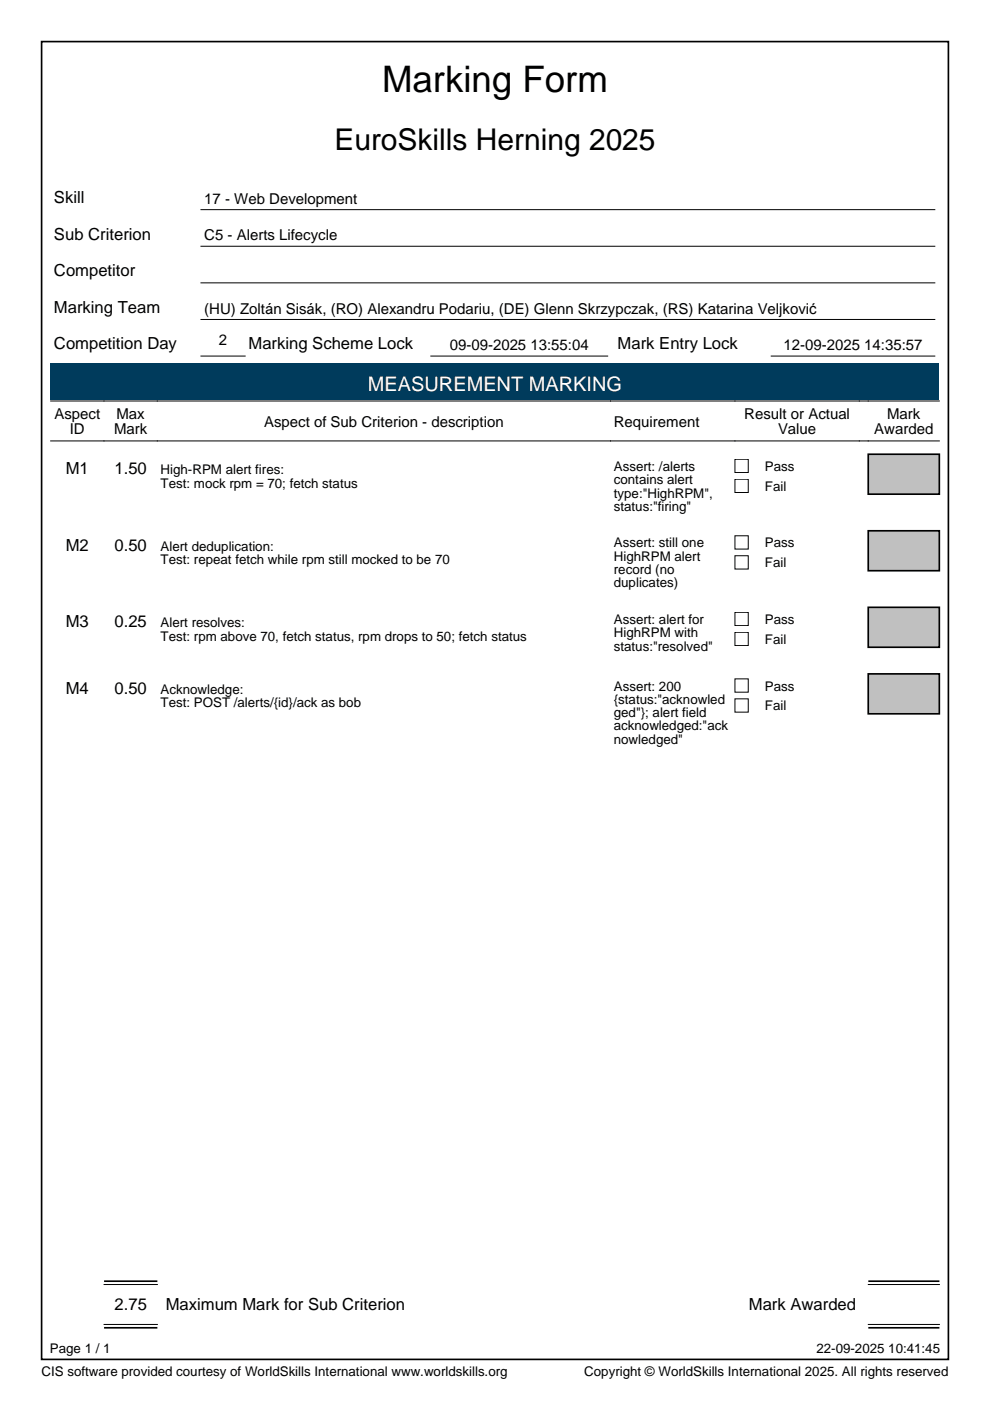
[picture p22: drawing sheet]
<svg xmlns="http://www.w3.org/2000/svg" width="210mm" height="297mm" viewBox="0 0 210 297" stroke-linecap="round" stroke-linejoin="round" font-family="sans-serif">
<defs><g id="words">
<text font-size="7.8" x="81" y="19.4">Marking Form</text>
<text font-size="6.3" x="70.9" y="31.7">EuroSkills Herning 2025</text>
<text font-size="4.2" fill="#fff" x="78" y="82.9">MEASUREMENT MARKING</text>
<g font-size="3.5">
<text x="11.4" y="43">Skill</text>
<text x="11.4" y="50.8">Sub Criterion</text>
<text x="11.4" y="58.6">Competitor</text>
<text x="11.4" y="66.3">Marking Team</text>
<text x="11.4" y="74.1">Competition Day</text>
<text x="52.7" y="74.1">Marking Scheme Lock</text>
<text x="131" y="74.1">Mark Entry Lock</text>
<text x="13.9" y="100.5">M1</text>
<text x="24.3" y="100.5">1.50</text>
<text x="13.9" y="116.8">M2</text>
<text x="24.3" y="116.8">0.50</text>
<text x="13.9" y="133">M3</text>
<text x="24.3" y="133">0.25</text>
<text x="13.9" y="147.1">M4</text>
<text x="24.3" y="147.1">0.50</text>
<text x="24.3" y="277.8">2.75</text>
<text x="35.1" y="277.8">Maximum Mark for Sub Criterion</text>
<text x="158.8" y="277.8">Mark Awarded</text>
</g>
<g font-size="3.2">
<text x="43.3" y="43.2">17 - Web Development</text>
<text x="43.3" y="51">C5 - Alerts Lifecycle</text>
<text x="43.3" y="66.5">(HU) Zoltán Sisák, (RO) Alexandru Podariu, (DE) Glenn Skrzypczak, (RS) Katarina Veljković</text>
<text x="46.4" y="73.2">2</text>
<text x="95.4" y="74.3">09-09-2025 13:55:04</text>
<text x="166.1" y="74.3">12-09-2025 14:35:57</text>
<text x="11.5" y="88.9">Aspect</text>
<text x="24.7" y="88.9">Max</text>
<text x="157.8" y="88.9">Result or Actual</text>
<text x="188.1" y="88.9">Mark</text>
<text x="14.8" y="92.1">ID</text>
<text x="24.2" y="92.1">Mark</text>
<text x="56" y="90.5">Aspect of Sub Criterion - description</text>
<text x="130.2" y="90.5">Requirement</text>
<text x="165" y="92.1">Value</text>
<text x="185.4" y="92.1">Awarded</text>
</g>
<g font-size="2.8">
<text x="34.1" y="100.5">High-RPM alert fires:</text>
<text x="130.2" y="99.8">Assert: /alerts</text>
<text x="162.2" y="99.8">Pass</text>
<text x="34.1" y="103.4">Test: mock rpm = 70; fetch status</text>
<text x="130.2" y="102.7">contains alert</text>
<text x="130.2" y="105.5">type:&quot;HighRPM&quot;,</text>
<text x="162.2" y="104.1">Fail</text>
<text x="130.2" y="108.3">status:&quot;firing&quot;</text>
<text x="34.1" y="116.8">Alert deduplication:</text>
<text x="34.1" y="119.6">Test: repeat fetch while rpm still mocked to be 70</text>
<text x="130.2" y="116.1">Assert: still one</text>
<text x="130.2" y="118.9">HighRPM alert</text>
<text x="162.2" y="116.1">Pass</text>
<text x="130.2" y="121.7">record (no</text>
<text x="130.2" y="124.5">duplicates)</text>
<text x="162.2" y="120.3">Fail</text>
<text x="34.1" y="133">Alert resolves:</text>
<text x="34.1" y="135.8">Test: rpm above 70, fetch status, rpm drops to 50; fetch status</text>
<text x="130.2" y="132.3">Assert: alert for</text>
<text x="130.2" y="135.1">HighRPM with</text>
<text x="130.2" y="137.9">status:&quot;resolved&quot;</text>
<text x="162.2" y="132.3">Pass</text>
<text x="162.2" y="136.5">Fail</text>
<text x="34.1" y="147.1">Acknowledge:</text>
<text x="34.1" y="149.9">Test: POST /alerts/{id}/ack as bob</text>
<text x="130.2" y="146.4">Assert: 200</text>
<text x="130.2" y="149.2">{status:&quot;acknowled</text>
<text x="162.2" y="146.4">Pass</text>
<text x="130.2" y="152">ged&quot;}; alert field</text>
<text x="130.2" y="154.9">acknowledged:&quot;ack</text>
<text x="162.2" y="150.6">Fail</text>
<text x="130.2" y="157.7">nowledged&quot;</text>
<text x="10.6" y="286.8">Page 1 / 1</text>
<text x="173.1" y="286.8">22-09-2025 10:41:45</text>
<text x="8.8" y="291.7">CIS software provided courtesy of WorldSkills International www.worldskills.org</text>
<text x="123.9" y="291.7">Copyright © WorldSkills International 2025. All rights reserved</text>
</g>
</g></defs>
<path d="M10.7 76.9h188.5v7.8h-188.5z" fill="#003b5c"/>
<g fill="#c0c0c0">
<path d="M184.1 96.3h15.1v8.5h-15.1z"/>
<path d="M184.1 112.5h15.1v8.5h-15.1z"/>
<path d="M184.1 128.8h15.1v8.4h-15.1z"/>
<path d="M184.1 142.9h15.1v8.4h-15.1z"/>
</g>
<g fill="none" stroke="#000" stroke-width=".21">
<path d="M42.6 44.4h155.6M42.6 52.2h155.6M42.6 60h155.6M42.6 67.7h155.6M42.6 75.5h9.4M91.3 75.5h37.5M163.5 75.5h34.7M10.7 93.5h188.5M10.7 85h188.5M155.8 97.4h2.8v2.8h-2.8zM155.8 101.6h2.8v2.8h-2.8zM155.8 113.6h2.8v2.8h-2.8z"/>
<path d="M155.8 117.8h2.8v2.8h-2.8zM155.8 129.8h2.8v2.8h-2.8zM155.8 134.1h2.8v2.8h-2.8zM155.8 143.9h2.8v2.9h-2.8zM155.8 148.2h2.8v2.8h-2.8zM22.1 272.3h11.3M184.1 272.3h15.1M22.1 280.8h11.3M184.1 280.8h15.1"/>
</g>
<path d="M8.8 8.8h192.3v279.4h-192.3zM184.1 96.3h15.1v8.5h-15.1zM184.1 112.5h15.1v8.5h-15.1zM184.1 128.8h15.1v8.4h-15.1zM184.1 142.9h15.1v8.4h-15.1zM22.1 271.6h11.3M184.1 271.6h15.1M22.1 281.5h11.3M184.1 281.5h15.1" fill="none" stroke="#000" stroke-width=".35"/>
<use href="#words"/>
</svg>
